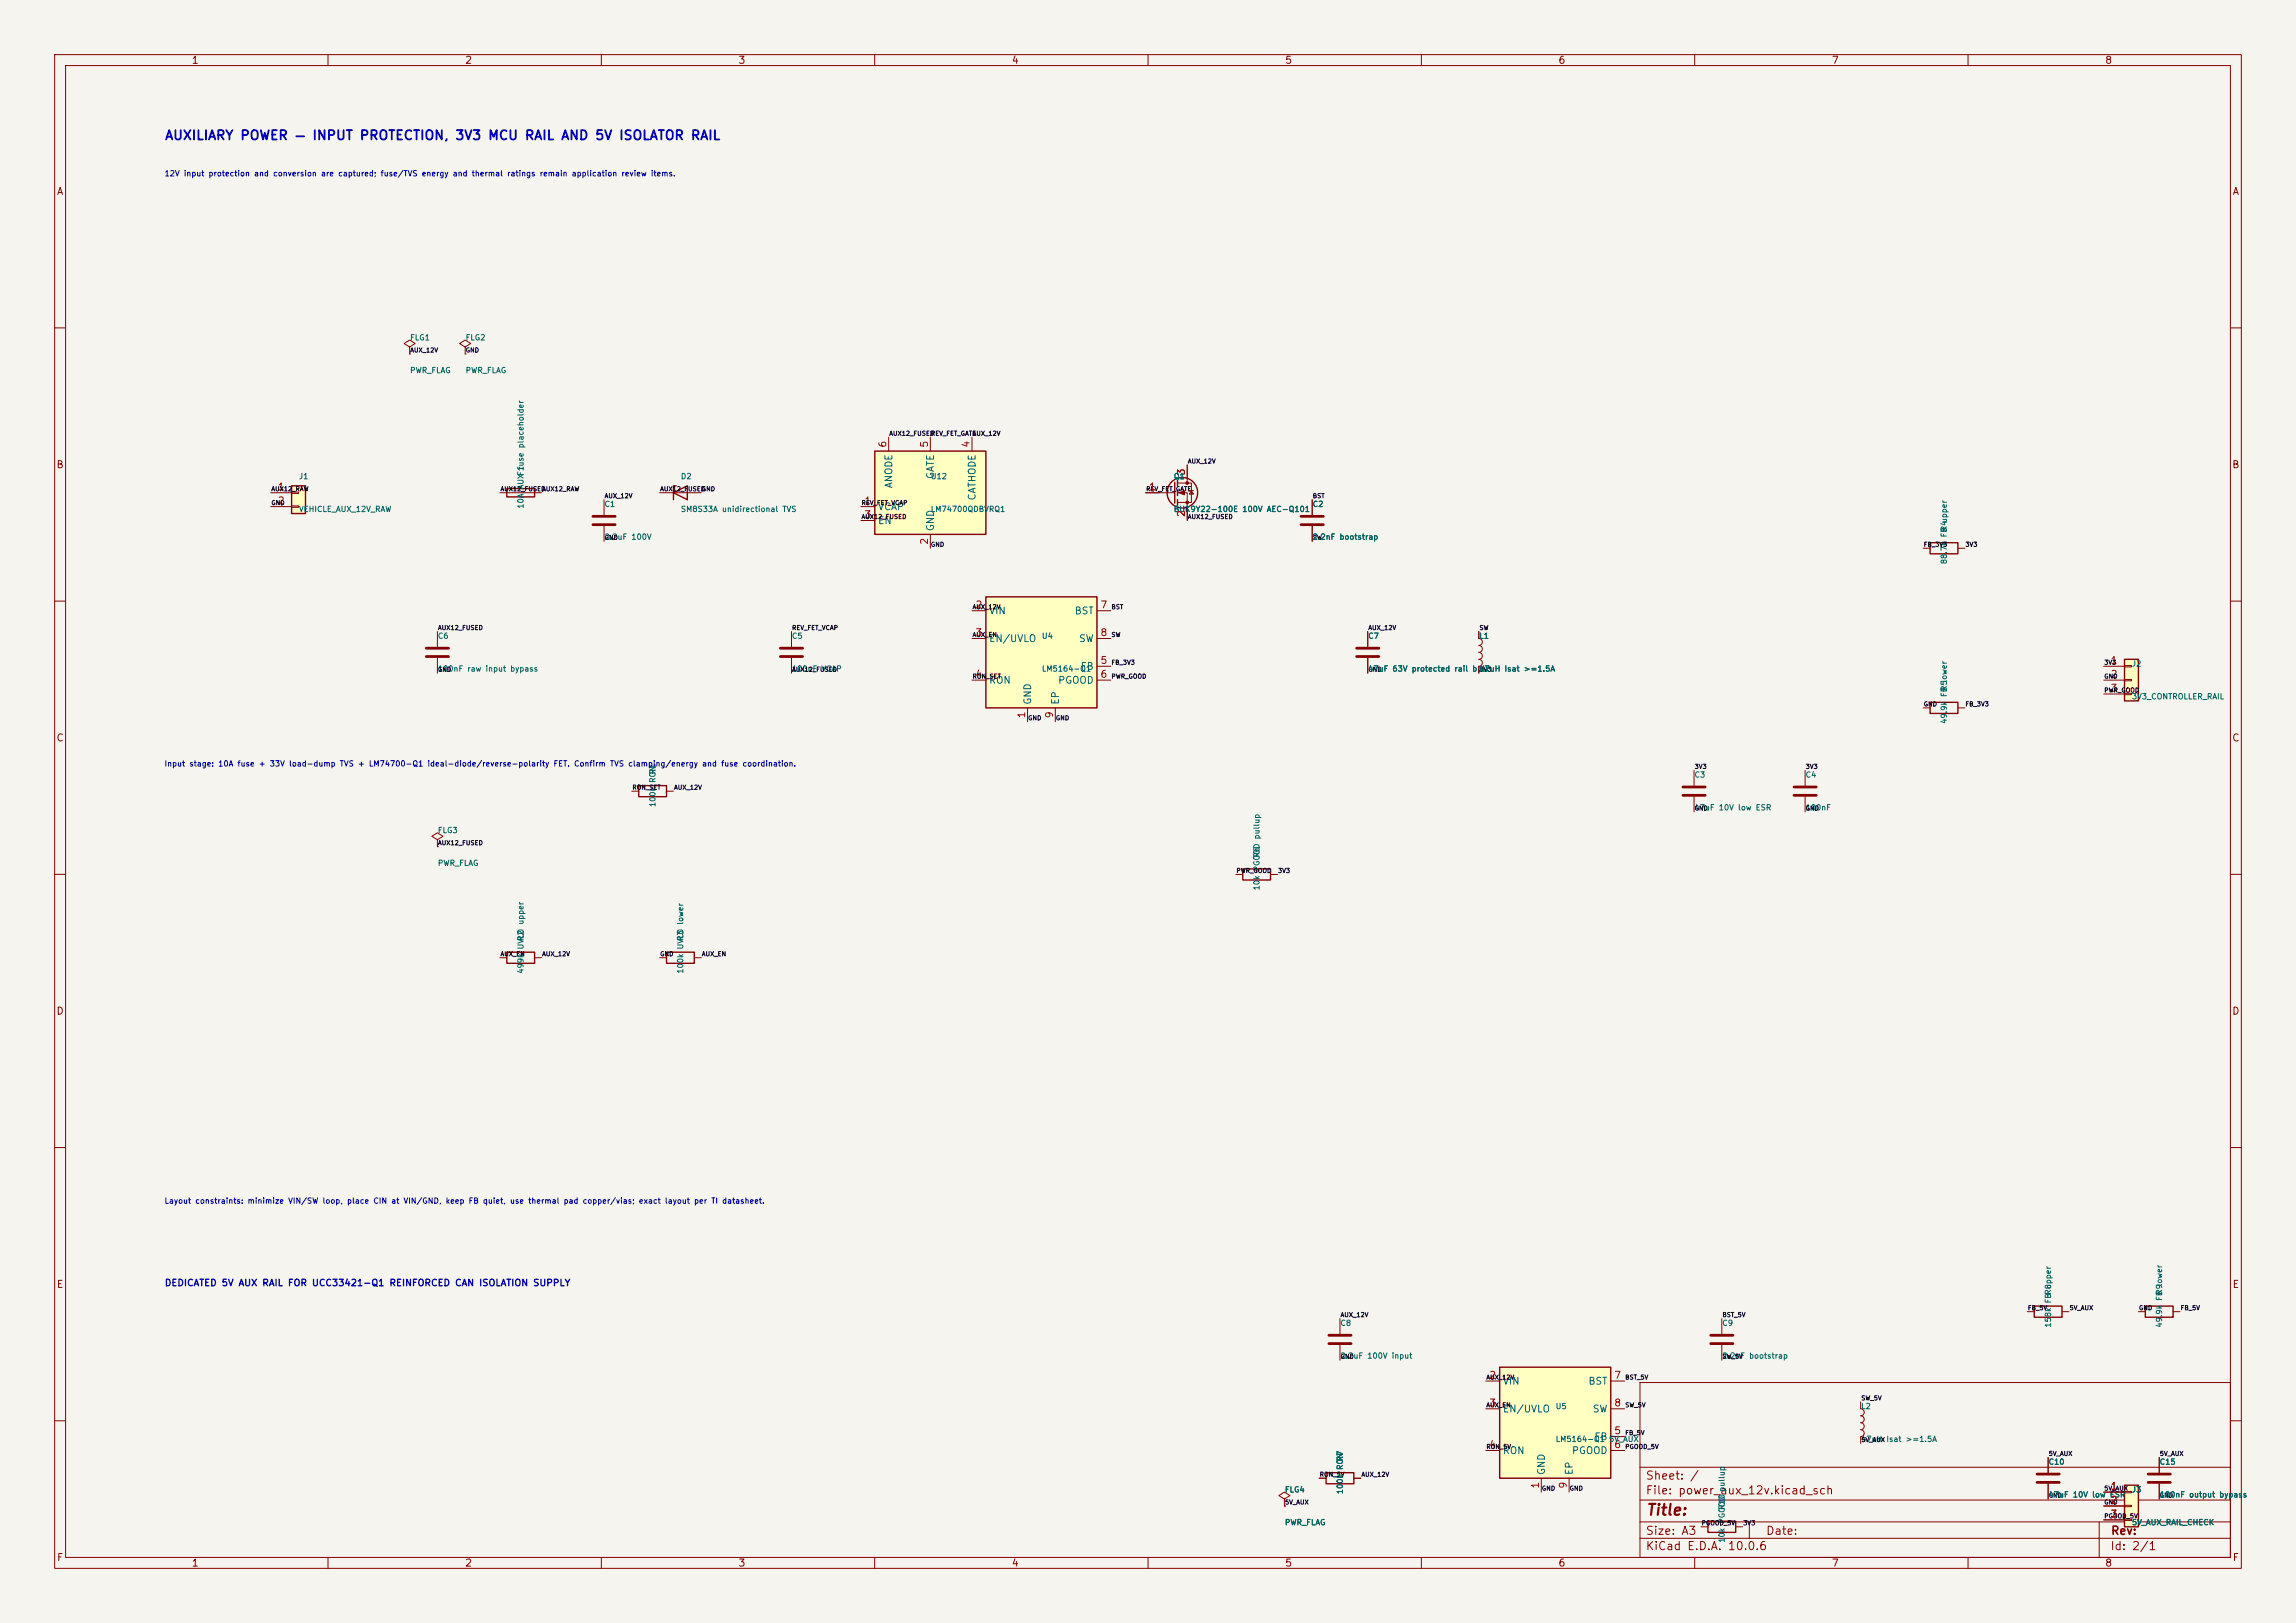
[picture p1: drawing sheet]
<svg xmlns="http://www.w3.org/2000/svg" width="420mm" height="297mm" viewBox="0 0 420 297" stroke-linecap="round" stroke-linejoin="round" font-family="sans-serif">
<defs><g id="words">
<text font-size="2" fill="#840000" x="301" y="277.8">Title:</text>
<text font-size="1.7" fill="#0000c2" x="30.1" y="26">AUXILIARY POWER — INPUT PROTECTION, 3V3 MCU RAIL AND 5V ISOLATOR RAIL</text>
<g font-size="1.5" fill="#840000">
<text x="300.9" y="273.8">File: power_aux_12v.kicad_sch</text>
<text x="300.9" y="271.1">Sheet: /</text>
<text x="300.9" y="281.2">Size: A3</text>
<text x="322.9" y="281.2">Date:</text>
<text x="386" y="281.2">Rev:</text>
<text x="300.9" y="284">KiCad E.D.A. 10.0.6</text>
<text x="385.9" y="284">Id: 2/1</text>
</g>
<g font-size="1.3" fill="#840000">
<text x="35" y="12">1</text>
<text x="85" y="12">2</text>
<text x="135" y="12">3</text>
<text x="185" y="12">4</text>
<text x="235" y="12">5</text>
<text x="285" y="12">6</text>
<text x="335" y="12">7</text>
<text x="385" y="12">8</text>
<text x="10.3" y="36">A</text>
<text x="408.3" y="36">A</text>
<text x="10.2" y="86">B</text>
<text x="408.2" y="86">B</text>
<text x="10.2" y="136">C</text>
<text x="408.2" y="136">C</text>
<text x="10.2" y="186">D</text>
<text x="408.2" y="186">D</text>
<text x="10.3" y="236">E</text>
<text x="408.3" y="236">E</text>
<text x="10.3" y="286">F</text>
<text x="35" y="287">1</text>
<text x="85" y="287">2</text>
<text x="135" y="287">3</text>
<text x="185" y="287">4</text>
<text x="235" y="287">5</text>
<text x="285" y="287">6</text>
<text x="335" y="287">7</text>
<text x="385" y="287">8</text>
<text x="408.3" y="286">F</text>
</g>
<g font-size="1.3" fill="#a90000">
<text x="162.4" y="82" transform="rotate(-90 162.4 82)">6</text>
<text x="170" y="82" transform="rotate(-90 170 82)">5</text>
<text x="177.7" y="82" transform="rotate(-90 177.7 82)">4</text>
<text x="217" y="87.1" transform="rotate(-90 217 87.1)">3</text>
<text x="50.7" y="90">1</text>
<text x="50.7" y="92.6">2</text>
<text x="158" y="92.6">1</text>
<text x="158" y="95.1">3</text>
<text x="210.1" y="90">1</text>
<text x="217" y="94.7" transform="rotate(-90 217 94.7)">2</text>
<text x="170" y="99.8" transform="rotate(-90 170 99.8)">2</text>
<text x="178.3" y="111.6">2</text>
<text x="201.2" y="111.6">7</text>
<text x="178.3" y="116.7">3</text>
<text x="201.2" y="116.7">8</text>
<text x="178.3" y="124.3">4</text>
<text x="201.2" y="121.8">5</text>
<text x="201.2" y="124.3">6</text>
<text x="386" y="121.8">1</text>
<text x="386" y="124.3">2</text>
<text x="187.8" y="131.5" transform="rotate(-90 187.8 131.5)">1</text>
<text x="192.9" y="131.5" transform="rotate(-90 192.9 131.5)">9</text>
<text x="386" y="126.9">3</text>
<text x="272.3" y="252.6">2</text>
<text x="272.3" y="257.7">3</text>
<text x="295.2" y="252.6">7</text>
<text x="295.2" y="257.7">8</text>
<text x="295.2" y="262.8">5</text>
<text x="272.3" y="265.3">4</text>
<text x="295.2" y="265.3">6</text>
<text x="281.8" y="272.5" transform="rotate(-90 281.8 272.5)">1</text>
<text x="286.9" y="272.5" transform="rotate(-90 286.9 272.5)">9</text>
<text x="386" y="272.9">1</text>
<text x="386" y="275.5">2</text>
<text x="386" y="278">3</text>
</g>
<g font-size="1.3" fill="#006464">
<text x="163.5" y="89.5" transform="rotate(-90 163.5 89.5)">ANODE</text>
<text x="171.1" y="87.8" transform="rotate(-90 171.1 87.8)">GATE</text>
<text x="160.5" y="93.7">VCAP</text>
<text x="178.8" y="91.7" transform="rotate(-90 178.8 91.7)">CATHODE</text>
<text x="160.5" y="96.2">EN</text>
<text x="171.1" y="97.3" transform="rotate(-90 171.1 97.3)">GND</text>
<text x="180.8" y="112.7">VIN</text>
<text x="196.5" y="112.7">BST</text>
<text x="180.8" y="117.8">EN/UVLO</text>
<text x="197.3" y="117.8">SW</text>
<text x="180.8" y="125.4">RON</text>
<text x="193.5" y="125.4">PGOOD</text>
<text x="197.6" y="122.9">FB</text>
<text x="188.9" y="129.1" transform="rotate(-90 188.9 129.1)">GND</text>
<text x="194" y="129.1" transform="rotate(-90 194 129.1)">EP</text>
<text x="274.8" y="253.7">VIN</text>
<text x="290.5" y="253.7">BST</text>
<text x="274.8" y="258.8">EN/UVLO</text>
<text x="291.2" y="258.8">SW</text>
<text x="291.5" y="263.9">FB</text>
<text x="274.8" y="266.4">RON</text>
<text x="287.4" y="266.4">PGOOD</text>
<text x="282.9" y="270" transform="rotate(-90 282.9 270)">GND</text>
<text x="288" y="270" transform="rotate(-90 288 270)">EP</text>
</g>
<text font-size="1.2" fill="#0000c2" x="30" y="235.7">DEDICATED 5V AUX RAIL FOR UCC33421-Q1 REINFORCED CAN ISOLATION SUPPLY</text>
<g font-size="1" fill="#0000c2">
<text x="30" y="32.5">12V input protection and conversion are captured; fuse/TVS energy and thermal ratings remain application review items.</text>
<text x="30" y="140.5">Input stage: 10A fuse + 33V load-dump TVS + LM74700-Q1 ideal-diode/reverse-polarity FET. Confirm TVS clamping/energy and fuse coordination.</text>
<text x="30" y="220.5">Layout constraints: minimize VIN/SW loop, place CIN at VIN/GND, keep FB quiet, use thermal pad copper/vias; exact layout per TI datasheet.</text>
</g>
<g font-size="1" fill="#006464">
<text x="74.9" y="62.5">FLG1</text>
<text x="85.1" y="62.5">FLG2</text>
<text x="74.9" y="68.5">PWR_FLAG</text>
<text x="85.1" y="68.5">PWR_FLAG</text>
<text x="54.6" y="87.9">J1</text>
<text x="96" y="89.7" transform="rotate(-90 96 89.7)">AUX fuse placeholder</text>
<text x="96" y="87.2" transform="rotate(-90 96 87.2)">F1</text>
<text x="124.4" y="87.9">D2</text>
<text x="170.2" y="87.9">U12</text>
<text x="214.6" y="87.9">Q1</text>
<text x="54.6" y="93.9">VEHICLE_AUX_12V_RAW</text>
<text x="96" y="93.2" transform="rotate(-90 96 93.2)">10A</text>
<text x="110.5" y="93">C1</text>
<text x="124.4" y="93.9">SM8S33A unidirectional TVS</text>
<text x="170.2" y="93.9">LM74700QDBVRQ1</text>
<text x="214.6" y="93.9">BUK9Y22-100E 100V AEC-Q101</text>
<text x="240" y="93">C2</text>
<text x="110.5" y="99">2.2uF 100V</text>
<text x="240" y="99">2.2nF bootstrap</text>
<text x="356.4" y="98.4" transform="rotate(-90 356.4 98.4)">FB upper</text>
<text x="356.4" y="97.3" transform="rotate(-90 356.4 97.3)">R4</text>
<text x="356.4" y="103.3" transform="rotate(-90 356.4 103.3)">88.7k</text>
<text x="80" y="117.1">C6</text>
<text x="144.8" y="117.1">C5</text>
<text x="190.5" y="117.1">U4</text>
<text x="250.2" y="117.1">C7</text>
<text x="270.5" y="117.1">L1</text>
<text x="80" y="123.1">100nF raw input bypass</text>
<text x="144.8" y="123.1">100nF VCAP</text>
<text x="190.5" y="123.1">LM5164-Q1</text>
<text x="250.2" y="123.1">47uF 63V protected rail bulk</text>
<text x="270.5" y="123.1">47uH Isat &gt;=1.5A</text>
<text x="389.9" y="122.2">J2</text>
<text x="356.4" y="127.6" transform="rotate(-90 356.4 127.6)">FB lower</text>
<text x="356.4" y="126.6" transform="rotate(-90 356.4 126.6)">R5</text>
<text x="389.9" y="128.2">3V3_CONTROLLER_RAIL</text>
<text x="356.4" y="132.6" transform="rotate(-90 356.4 132.6)">49.9k</text>
<text x="120.1" y="143.4" transform="rotate(-90 120.1 143.4)">RON</text>
<text x="120.1" y="141.8" transform="rotate(-90 120.1 141.8)">R1</text>
<text x="309.9" y="142.5">C3</text>
<text x="330.2" y="142.5">C4</text>
<text x="120.1" y="147.8" transform="rotate(-90 120.1 147.8)">100k</text>
<text x="309.9" y="148.5">47uF 10V low ESR</text>
<text x="330.2" y="148.5">100nF</text>
<text x="80" y="152.7">FLG3</text>
<text x="80" y="158.7">PWR_FLAG</text>
<text x="230.6" y="157" transform="rotate(-90 230.6 157)">R6</text>
<text x="230.6" y="163" transform="rotate(-90 230.6 163)">10k PGOOD pullup</text>
<text x="96" y="173.8" transform="rotate(-90 96 173.8)">UVLO upper</text>
<text x="96" y="172.3" transform="rotate(-90 96 172.3)">R2</text>
<text x="125.2" y="173.8" transform="rotate(-90 125.2 173.8)">UVLO lower</text>
<text x="125.2" y="172.3" transform="rotate(-90 125.2 172.3)">R3</text>
<text x="96" y="178.3" transform="rotate(-90 96 178.3)">499k</text>
<text x="125.2" y="178.3" transform="rotate(-90 125.2 178.3)">100k</text>
<text x="375.4" y="238.6" transform="rotate(-90 375.4 238.6)">FB upper</text>
<text x="375.4" y="237" transform="rotate(-90 375.4 237)">R8</text>
<text x="395.7" y="238.1" transform="rotate(-90 395.7 238.1)">FB lower</text>
<text x="395.7" y="237" transform="rotate(-90 395.7 237)">R9</text>
<text x="245.1" y="242.9">C8</text>
<text x="314.9" y="242.9">C9</text>
<text x="375.4" y="243" transform="rotate(-90 375.4 243)">158k</text>
<text x="395.7" y="243" transform="rotate(-90 395.7 243)">49.9k</text>
<text x="245.1" y="248.9">2.2uF 100V input</text>
<text x="314.9" y="248.9">2.2nF bootstrap</text>
<text x="284.5" y="258.1">U5</text>
<text x="340.3" y="258.1">L2</text>
<text x="245.9" y="269.1" transform="rotate(-90 245.9 269.1)">RON</text>
<text x="245.9" y="267.5" transform="rotate(-90 245.9 267.5)">R7</text>
<text x="284.5" y="264.1">LM5164-Q1 5V_AUX</text>
<text x="340.3" y="264.1">47uH Isat &gt;=1.5A</text>
<text x="374.6" y="268.3">C10</text>
<text x="395" y="268.3">C15</text>
<text x="234.9" y="273.3">FLG4</text>
<text x="245.9" y="273.5" transform="rotate(-90 245.9 273.5)">100k</text>
<text x="374.6" y="274.3">47uF 10V low ESR</text>
<text x="389.9" y="273.3">J3</text>
<text x="395" y="274.3">100nF output bypass</text>
<text x="234.9" y="279.3">PWR_FLAG</text>
<text x="315.7" y="276.4" transform="rotate(-90 315.7 276.4)">R10 pullup</text>
<text x="389.9" y="279.3">5V_AUX_RAIL_CHECK</text>
<text x="315.7" y="282.4" transform="rotate(-90 315.7 282.4)">10k PGOOD</text>
</g>
<g font-size=".8" fill="#0f0f0f">
<text x="75" y="64.7">AUX_12V</text>
<text x="85.1" y="64.7">GND</text>
<text x="162.6" y="79.9">AUX12_FUSED</text>
<text x="170.2" y="79.9">REV_FET_GATE</text>
<text x="177.8" y="79.9">AUX_12V</text>
<text x="217.2" y="85">AUX_12V</text>
<text x="49.6" y="90.1">AUX12_RAW</text>
<text x="49.6" y="92.6">GND</text>
<text x="91.5" y="90.1">AUX12_FUSED</text>
<text x="99.1" y="90.1">AUX12_RAW</text>
<text x="110.5" y="91.4">AUX_12V</text>
<text x="120.7" y="90.1">AUX12_FUSED</text>
<text x="128.3" y="90.1">GND</text>
<text x="157.5" y="92.6">REV_FET_VCAP</text>
<text x="157.5" y="95.2">AUX12_FUSED</text>
<text x="209.6" y="90.1">REV_FET_GATE</text>
<text x="217.2" y="95.2">AUX12_FUSED</text>
<text x="240.1" y="91.4">BST</text>
<text x="110.5" y="99">GND</text>
<text x="170.2" y="100.2">GND</text>
<text x="240.1" y="99">SW</text>
<text x="351.8" y="100.2">FB_3V3</text>
<text x="359.4" y="100.2">3V3</text>
<text x="177.8" y="111.7">AUX_12V</text>
<text x="203.2" y="111.7">BST</text>
<text x="80" y="115.5">AUX12_FUSED</text>
<text x="144.8" y="115.5">REV_FET_VCAP</text>
<text x="177.8" y="116.8">AUX_EN</text>
<text x="203.2" y="116.8">SW</text>
<text x="250.2" y="115.5">AUX_12V</text>
<text x="270.5" y="115.5">SW</text>
<text x="80" y="123.1">GND</text>
<text x="144.8" y="123.1">AUX12_FUSED</text>
<text x="177.8" y="124.4">RON_SET</text>
<text x="203.2" y="121.8">FB_3V3</text>
<text x="203.2" y="124.4">PWR_GOOD</text>
<text x="250.2" y="123.1">GND</text>
<text x="270.5" y="123.1">3V3</text>
<text x="384.8" y="121.8">3V3</text>
<text x="384.8" y="124.4">GND</text>
<text x="188" y="132">GND</text>
<text x="193.1" y="132">GND</text>
<text x="351.8" y="129.5">GND</text>
<text x="359.4" y="129.5">FB_3V3</text>
<text x="384.8" y="126.9">PWR_GOOD</text>
<text x="309.9" y="140.9">3V3</text>
<text x="330.2" y="140.9">3V3</text>
<text x="115.6" y="144.7">RON_SET</text>
<text x="123.2" y="144.7">AUX_12V</text>
<text x="309.9" y="148.5">GND</text>
<text x="330.2" y="148.5">GND</text>
<text x="80" y="154.9">AUX12_FUSED</text>
<text x="226.1" y="159.9">PWR_GOOD</text>
<text x="233.7" y="159.9">3V3</text>
<text x="91.5" y="175.2">AUX_EN</text>
<text x="99.1" y="175.2">AUX_12V</text>
<text x="120.7" y="175.2">GND</text>
<text x="128.3" y="175.2">AUX_EN</text>
<text x="370.9" y="239.9">FB_5V</text>
<text x="378.5" y="239.9">5V_AUX</text>
<text x="391.2" y="239.9">GND</text>
<text x="398.8" y="239.9">FB_5V</text>
<text x="245.1" y="241.2">AUX_12V</text>
<text x="315" y="241.2">BST_5V</text>
<text x="245.1" y="248.8">GND</text>
<text x="315" y="248.8">SW_5V</text>
<text x="271.8" y="252.6">AUX_12V</text>
<text x="271.8" y="257.7">AUX_EN</text>
<text x="297.2" y="252.6">BST_5V</text>
<text x="297.2" y="257.7">SW_5V</text>
<text x="340.4" y="256.5">SW_5V</text>
<text x="297.2" y="262.8">FB_5V</text>
<text x="271.8" y="265.3">RON_5V</text>
<text x="297.2" y="265.3">PGOOD_5V</text>
<text x="340.4" y="264.1">5V_AUX</text>
<text x="374.7" y="266.6">5V_AUX</text>
<text x="395" y="266.6">5V_AUX</text>
<text x="235" y="275.5">5V_AUX</text>
<text x="241.3" y="270.4">RON_5V</text>
<text x="248.9" y="270.4">AUX_12V</text>
<text x="282" y="273">GND</text>
<text x="287" y="273">GND</text>
<text x="374.7" y="274.2">GND</text>
<text x="384.8" y="273">5V_AUX</text>
<text x="384.8" y="275.5">GND</text>
<text x="395" y="274.2">GND</text>
<text x="311.2" y="279.3">PGOOD_5V</text>
<text x="318.8" y="279.3">3V3</text>
<text x="384.8" y="278">PGOOD_5V</text>
</g>
</g></defs>
<path d="M0 0h420v297h-420z" fill="#f5f4ef" stroke="#f5f4ef" stroke-width=".18"/>
<g fill="none" stroke="#840000" stroke-width=".18">
<path d="M10 10h400v277h-400zM12 12h396v273h-396zM60 10v2M110 10v2M160 10v2M210 10v2M260 10v2M310 10v2M360 10v2M10 60h2M408 60h2M10 110h2"/>
<path d="M80 115.6v2.8M408 110h2M80 120.4v2.8M10 160h2M309.9 141v2.8M309.9 145.8v2.8M408 160h2M226.1 160h1.2M232.4 160h1.3M10 210h2M408 210h2M300 253h108v32h-108z"/>
<path d="M10 260h2M300 278.5h108M300 274.5h108M300 268.5h108M320 278.5v3M384 278.5v6.5M408 260h2M60 285v2M110 285v2M160 285v2M210 285v2M260 285v2"/>
<path d="M300 281.5h108M310 285v2M360 285v2"/>
</g>
<path d="M78 118.6h4M78 120.1h4M307.8 144h4.1M307.8 145.5h4.1" fill="none" stroke="#840000" stroke-width=".51"/>
<path d="M227.3 159h5.1v2h-5.1z" fill="none" stroke="#840000" stroke-width=".25"/>
<path d="M53.3 88.9h2.6v5.1h-2.6z" fill="#ffffc2"/>
<path d="M53.3 88.9h2.6v5.1h-2.6zM353.1 128.5h5v2.1h-5z" fill="none" stroke="#840000" stroke-width=".25"/>
<path d="M74.9 63.5l1-.6-1-.7-1 .7 1 .6v1.3M74.9 64.8h.1M85.1 63.5l1-.6-1-.7-1 .7 1 .6v1.3M85.1 64.8h.1M49.5 90.2h3.8M49.5 92.7h3.8M53.3 90h1.3v.3h-1.3zM53.3 92.6h1.3v.2h-1.3zM351.8 129.5h1.3M358.1 129.5h1.3M330.2 141v2.8M330.2 145.8v2.8" fill="none" stroke="#840000" stroke-width=".18"/>
<path d="M328.2 144h4M328.2 145.5h4" fill="none" stroke="#840000" stroke-width=".51"/>
<path d="M388.6 120.7h2.6v7.6h-2.6z" fill="#ffffc2"/>
<path d="M388.6 120.7h2.6v7.6h-2.6zM116.8 143.8h5.1v2h-5.1zM92.7 174.2h5.1v2.1h-5.1zM121.9 174.2h5.1v2.1h-5.1z" fill="none" stroke="#840000" stroke-width=".25"/>
<g fill="none" stroke="#840000" stroke-width=".18">
<path d="M240 91.4v2.8M240 96.3v2.8M384.8 121.9h3.8M384.8 124.5h3.8M384.8 127h3.8M388.6 121.8h1.3v.2h-1.3zM388.6 124.3h1.3v.3h-1.3zM388.6 126.9h1.3v.2h-1.3zM80 153.7l1-.7-1-.6-1 .6 1 .7v1.2M80 154.9h.1M115.6 144.8h1.2M121.9 144.8h1.3"/>
<path d="M91.4 175.3h1.3M97.8 175.3h1.3M120.6 175.3h1.3M127 175.3h1.3"/>
</g>
<path d="M238 94.5h4.1M238 96h4.1" fill="none" stroke="#840000" stroke-width=".51"/>
<path d="M160 82.6h20.3v15.2h-20.3z" fill="#ffffc2"/>
<path d="M123.2 90.2l2.5-1.3v2.5zM123.7 88.9h-.5v2.5M160 82.6h20.3v15.2h-20.3z" fill="none" stroke="#840000" stroke-width=".25"/>
<path d="M120.6 90.2h7.7M157.5 92.7h2.5M157.5 95.3h2.5M162.6 80v2.6M170.2 80v2.6M170.2 97.8v2.5M177.8 80v2.6M250.2 115.6v2.8M270.5 115.6v1.2a.64 .64 0 0 1 .7 .7 .64 .64 0 0 1-.7 .6 .64 .64 0 0 1 .7 .7 .64 .64 0 0 1-.7 .6 .64 .64 0 0 1 .7 .6 .64 .64 0 0 1-.7 .7 .64 .64 0 0 1 .7 .6 .64 .64 0 0 1-.7 .6v1.3M250.2 120.4v2.8" fill="none" stroke="#840000" stroke-width=".18"/>
<path d="M248.2 118.6h4M248.2 120.1h4" fill="none" stroke="#840000" stroke-width=".51"/>
<path d="M274.3 250.2h20.3v20.3h-20.3z" fill="#ffffc2"/>
<g fill="none" stroke="#840000" stroke-width=".25">
<path d="M92.7 89.4h5.1v1.5h-5.1zM214.9 88.3v3.8M215.4 87.9v1M215.4 89.7v1M215.4 91.4v1.1M392.4 239h5.1v2h-5.1zM274.3 250.2h20.3v20.3h-20.3zM242.6 269.5h5v2h-5zM312.4 278.4h5.1v2h-5.1z"/>
<circle cx="216.3" cy="90.2" r="2.79"/>
</g>
<g fill="none" stroke="#840000" stroke-width=".18">
<path d="M91.4 90.2h7.7M110.5 91.4v2.8M110.5 96.3v2.8M209.5 90.2h5.4M215.4 88.4h2.5v3.5h-2.5M215.4 90.2h1.8v5.1M217.2 85.1v3.3M217.6 89.8h.7M217.9 89.8l.4 .6h-.7zM144.8 115.6v2.8M144.8 120.4v2.8M245.1 241.3v2.8"/>
<path d="M245.1 246.1v2.8M271.8 252.7h2.5M271.8 257.8h2.5M294.6 252.7h2.6M294.6 257.8h2.6M315 241.3v2.8M315 246.1v2.8M340.4 256.5v1.3a.64 .64 0 0 1 .6 .6 .64 .64 0 0 1-.6 .7M340.4 259.1a.64 .64 0 0 1 .6 .6 .64 .64 0 0 1-.6 .7 .64 .64 0 0 1 .6 .6 .64 .64 0 0 1-.6 .6 .64 .64 0 0 1 .6 .7 .64 .64 0 0 1-.6 .6v1.3M391.2 240h1.2M397.5 240h1.3M234.9 274.3l1.1-.6-1.1-.7-1 .7 1 .6v1.3"/>
<path d="M234.9 275.6h.1M241.3 270.5h1.3M247.6 270.5h1.3M271.8 265.4h2.5M281.9 270.5v2.5M287 270.5v2.5M294.6 265.4h2.6M294.6 262.9h2.6M311.1 279.4h1.3M317.5 279.4h1.3"/>
</g>
<path d="M108.5 94.5h4M108.5 96h4M142.7 118.6h4.1M142.7 120.1h4.1M243.1 244.3h4M243.1 245.9h4M312.9 244.3h4.1M312.9 245.9h4.1" fill="none" stroke="#840000" stroke-width=".51"/>
<g fill="#840000" stroke="#840000" stroke-width=".18">
<path d="M215.6 90.2l1.1-.4v.8z"/>
<circle cx="217.2" cy="88.4" r=".25"/>
<circle cx="217.2" cy="91.9" r=".25"/>
</g>
<path d="M180.3 109.2h20.4v20.3h-20.4z" fill="#ffffc2"/>
<path d="M180.3 109.2h20.4v20.3h-20.4z" fill="none" stroke="#840000" stroke-width=".25"/>
<g fill="none" stroke="#840000" stroke-width=".18">
<path d="M177.8 111.8h2.5M177.8 116.8h2.5M200.7 111.8h2.5M200.7 116.8h2.5M177.8 124.5h2.5M188 129.5v2.6M193 129.5v2.6M200.7 124.5h2.5M200.7 121.9h2.5M374.6 266.7v2.8M374.6 271.5v2.8M395 266.7v2.8"/>
<path d="M395 271.5v2.8"/>
</g>
<path d="M372.6 269.7h4.1M372.6 271.3h4.1M392.9 269.7h4.1M392.9 271.3h4.1" fill="none" stroke="#840000" stroke-width=".51"/>
<path d="M388.6 271.8h2.6v7.6h-2.6z" fill="#ffffc2"/>
<path d="M353.1 99.3h5v2h-5zM372.1 239h5.1v2h-5.1zM388.6 271.8h2.6v7.6h-2.6z" fill="none" stroke="#840000" stroke-width=".25"/>
<g fill="none" stroke="#840000" stroke-width=".18">
<path d="M209.5 90.2h2.6M217.2 85.1v2.5M217.2 92.7v2.6M240 91.4v2.8M240 96.3v2.8M250.2 115.6v2.8M270.5 115.6v1.2M351.8 100.3h1.3M358.1 100.3h1.3M250.2 120.4v2.8M270.5 121.9v1.3M370.8 240h1.3"/>
<path d="M377.2 240h1.3M234.9 275.6h.1M241.3 270.5h1.3M247.6 270.5h1.3M374.6 266.7v2.8M374.6 271.5v2.8M384.8 273h3.8M384.8 275.6h3.8M384.8 278.1h3.8M388.6 272.9h1.3v.3h-1.3zM388.6 275.5h1.3v.2h-1.3zM388.6 278h1.3v.3h-1.3z"/>
<path d="M395 266.7v2.8M395 271.5v2.8"/>
</g>
<use href="#words"/>
</svg>
